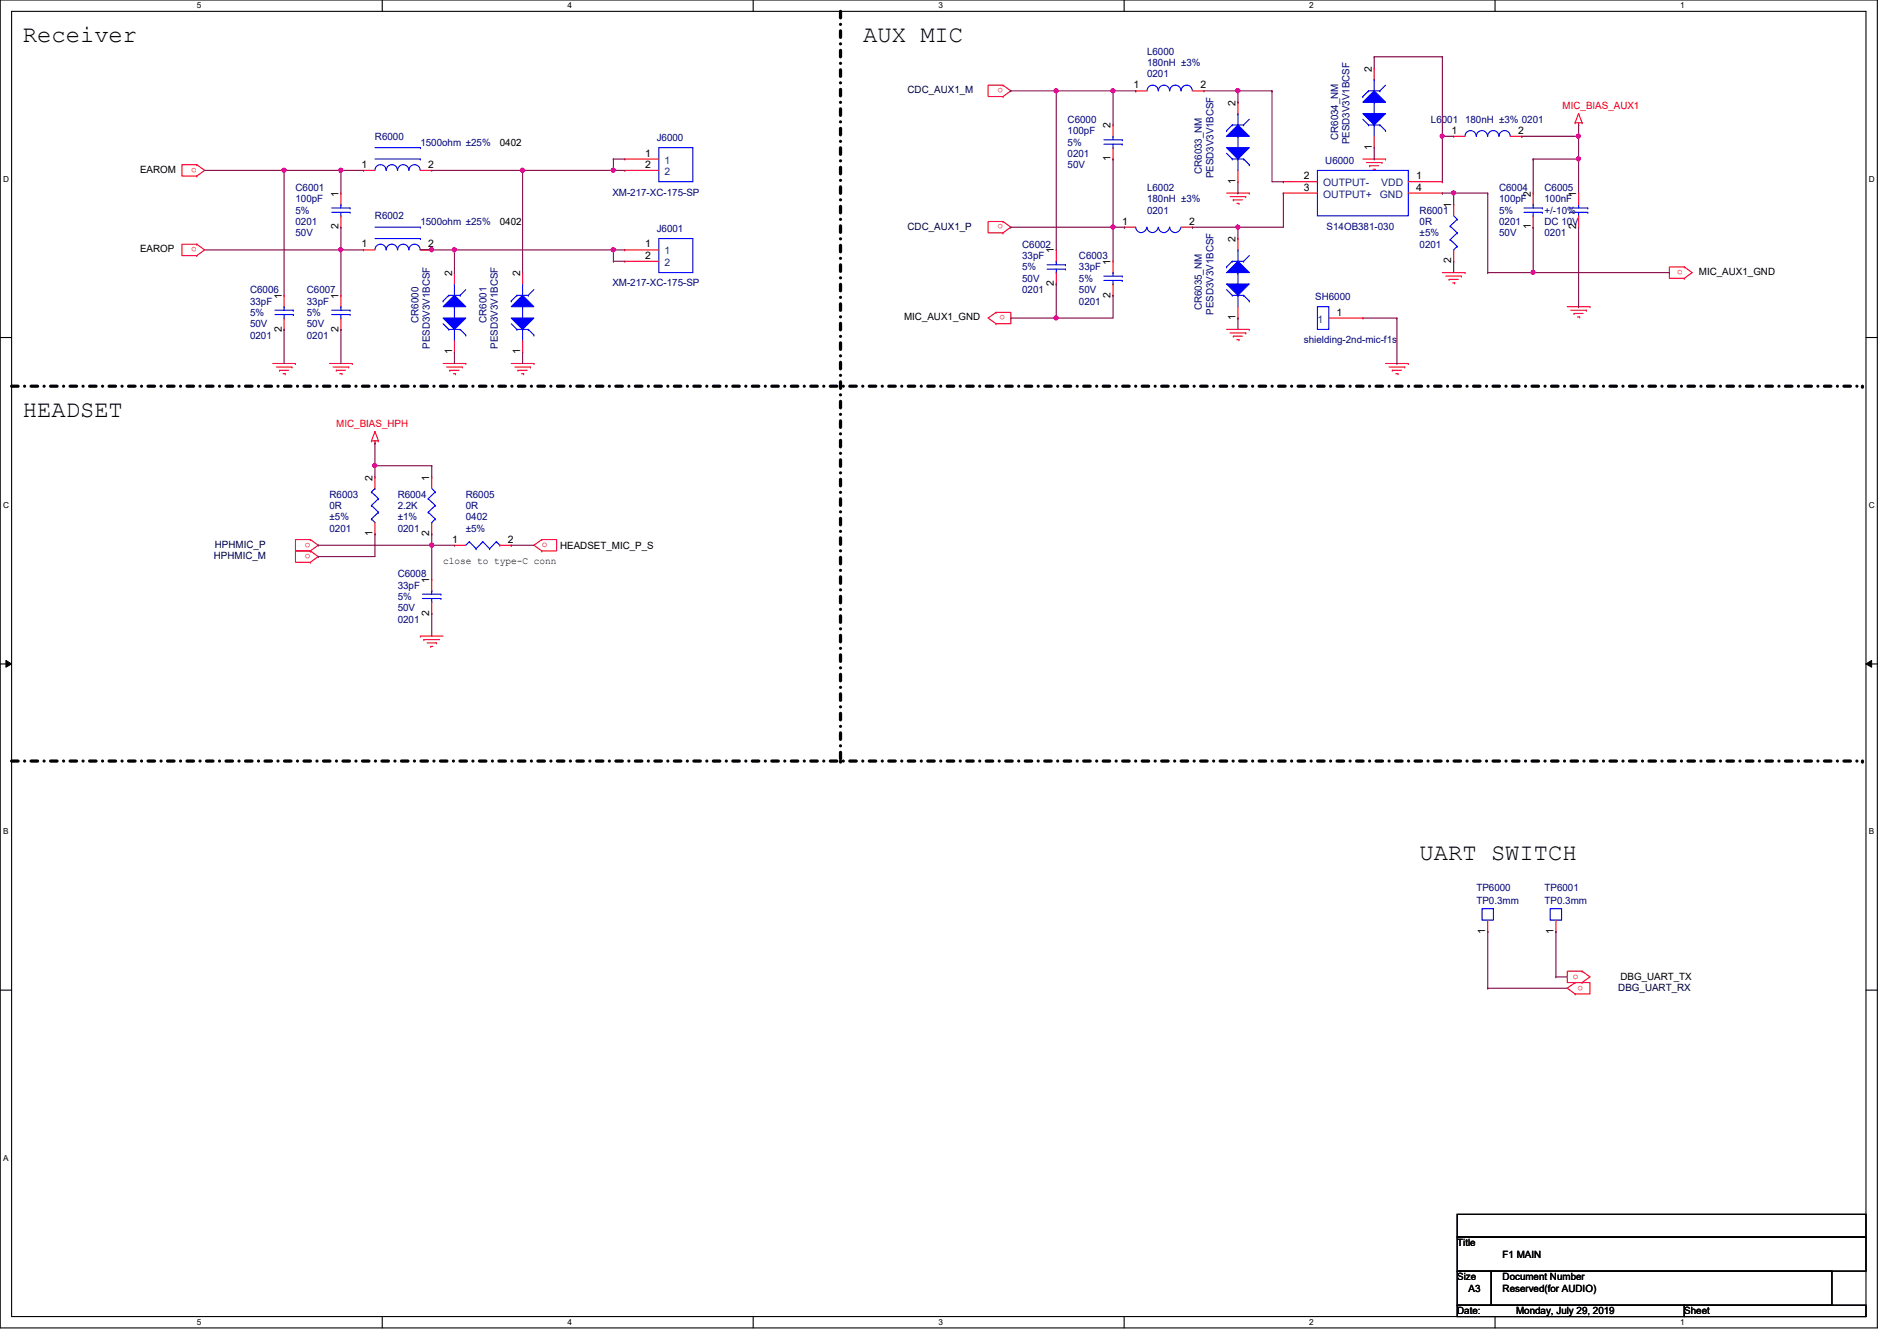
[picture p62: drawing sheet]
<svg xmlns="http://www.w3.org/2000/svg" width="297mm" height="210mm" viewBox="0 0 297 210" stroke-linecap="round" stroke-linejoin="round" font-family="sans-serif">
<defs><g id="words">
<g font-size="3.7">
<text x="3.6" y="6.6">Receiver</text>
<text x="135.2" y="6.6">AUX MIC</text>
<text x="3.6" y="65.2">HEADSET</text>
<text x="222.3" y="134.6">UART SWITCH</text>
</g>
<g font-size="1.6" fill="#00007f">
<text x="179.6" y="8.6">L6000</text>
<text x="179.6" y="10.3">180nH ±3%</text>
<text x="179.6" y="12.1">0201</text>
<text x="58.7" y="21.9">R6000</text>
<text x="65.8" y="22.8">1500ohm ±25%</text>
<text x="102.8" y="22.1">J6000</text>
<text x="167.2" y="19.2">C6000</text>
<text x="167.2" y="21">100pF</text>
<text x="167.2" y="22.8">5%</text>
<text x="209.5" y="21.9" transform="rotate(-90 209.5 21.9)">CR6034_NM</text>
<text x="211.3" y="22.6" transform="rotate(-90 211.3 22.6)">PESD3V3V1BCSF</text>
<text x="224.1" y="19.2">L6001 180nH ±3% 0201</text>
<text x="46.3" y="29.9">C6001</text>
<text x="167.2" y="24.6">0201</text>
<text x="167.2" y="26.3">50V</text>
<text x="179.6" y="29.9">L6002</text>
<text x="188.2" y="27.2" transform="rotate(-90 188.2 27.2)">CR6033_NM</text>
<text x="190" y="27.9" transform="rotate(-90 190 27.9)">PESD3V3V1BCSF</text>
<text x="207.5" y="25.6">U6000</text>
<text x="234.7" y="29.9">C6004</text>
<text x="241.8" y="29.9">C6005</text>
<text x="46.3" y="31.7">100pF</text>
<text x="46.3" y="35.2">0201</text>
<text x="46.3" y="33.4">5%</text>
<text x="58.7" y="34.3">R6002</text>
<text x="65.8" y="35.2">1500ohm ±25%</text>
<text x="95.9" y="30.6">XM-217-XC-175-SP</text>
<text x="179.6" y="31.7">180nH ±3%</text>
<text x="179.6" y="33.4">0201</text>
<text x="207.7" y="35.9">S14OB381-030</text>
<text x="222.3" y="33.4">R6001</text>
<text x="222.3" y="35.2">0R</text>
<text x="234.7" y="31.7">100pF</text>
<text x="234.7" y="35.2">0201</text>
<text x="234.7" y="33.4">5%</text>
<text x="241.8" y="31.7">100nF</text>
<text x="241.8" y="35.2">DC 10V</text>
<text x="241.8" y="33.4">+/-10%</text>
<text x="46.3" y="37">50V</text>
<text x="102.8" y="36.3">J6001</text>
<text x="160.1" y="38.8">C6002</text>
<text x="160.1" y="40.6">33pF</text>
<text x="168.9" y="40.6">C6003</text>
<text x="222.3" y="37">±5%</text>
<text x="222.3" y="38.8">0201</text>
<text x="234.7" y="37">50V</text>
<text x="241.8" y="37">0201</text>
<text x="39.2" y="45.9">C6006</text>
<text x="39.2" y="47.7">33pF</text>
<text x="48" y="45.9">C6007</text>
<text x="48" y="47.7">33pF</text>
<text x="95.9" y="44.8">XM-217-XC-175-SP</text>
<text x="160.1" y="45.9">0201</text>
<text x="160.1" y="44.1">50V</text>
<text x="160.1" y="42.3">5%</text>
<text x="168.9" y="42.3">33pF</text>
<text x="168.9" y="47.7">0201</text>
<text x="168.9" y="45.9">50V</text>
<text x="168.9" y="44.1">5%</text>
<text x="205.9" y="46.9">SH6000</text>
<text x="39.2" y="53">0201</text>
<text x="39.2" y="51.2">50V</text>
<text x="39.2" y="49.4">5%</text>
<text x="48" y="53">0201</text>
<text x="48" y="51.2">50V</text>
<text x="48" y="49.4">5%</text>
<text x="65.5" y="50.5" transform="rotate(-90 65.5 50.5)">CR6000</text>
<text x="76.2" y="50.5" transform="rotate(-90 76.2 50.5)">CR6001</text>
<text x="188.2" y="48.6" transform="rotate(-90 188.2 48.6)">CR6035_NM</text>
<text x="190" y="49.2" transform="rotate(-90 190 49.2)">PESD3V3V1BCSF</text>
<text x="204.2" y="53.7">shielding-2nd-mic-f1s</text>
<text x="67.3" y="54.6" transform="rotate(-90 67.3 54.6)">PESD3V3V1BCSF</text>
<text x="78" y="54.6" transform="rotate(-90 78 54.6)">PESD3V3V1BCSF</text>
<text x="51.6" y="77.9">R6003</text>
<text x="62.3" y="77.9">R6004</text>
<text x="72.9" y="77.9">R6005</text>
<text x="51.6" y="79.7">0R</text>
<text x="51.6" y="81.4">±5%</text>
<text x="51.6" y="83.2">0201</text>
<text x="62.3" y="79.7">2.2K</text>
<text x="62.3" y="81.4">±1%</text>
<text x="62.3" y="83.2">0201</text>
<text x="72.9" y="79.7">0R</text>
<text x="72.9" y="83.2">±5%</text>
<text x="72.9" y="81.4">0402</text>
<text x="62.3" y="90.3">C6008</text>
<text x="62.3" y="92.1">33pF</text>
<text x="62.3" y="95.7">50V</text>
<text x="62.3" y="93.9">5%</text>
<text x="62.3" y="97.5">0201</text>
<text x="231.2" y="139.4">TP6000</text>
<text x="231.2" y="141.6">TP0.3mm</text>
<text x="241.8" y="139.4">TP6001</text>
<text x="241.8" y="141.6">TP0.3mm</text>
</g>
<g font-size="1.6">
<text x="214.8" y="11.2" transform="rotate(-90 214.8 11.2)">2</text>
<text x="177.5" y="13.8">1</text>
<text x="188" y="13.8">2</text>
<text x="193.5" y="16.6" transform="rotate(-90 193.5 16.6)">2</text>
<text x="78.3" y="22.8">0402</text>
<text x="173.9" y="20.1" transform="rotate(-90 173.9 20.1)">2</text>
<text x="214.8" y="23.5" transform="rotate(-90 214.8 23.5)">1</text>
<text x="227.3" y="21">1</text>
<text x="237.7" y="21">2</text>
<text x="21.9" y="27.1">EAROM</text>
<text x="56.6" y="26.3">1</text>
<text x="67.1" y="26.3">2</text>
<text x="101" y="24.5">1</text>
<text x="101" y="26.3">2</text>
<text x="173.9" y="25.2" transform="rotate(-90 173.9 25.2)">1</text>
<text x="193.5" y="28.8" transform="rotate(-90 193.5 28.8)">1</text>
<text x="204.2" y="28.1">2</text>
<text x="204.2" y="29.8">3</text>
<text x="221.7" y="29.8">4</text>
<text x="221.7" y="28.1">1</text>
<text x="53" y="35.9" transform="rotate(-90 53 35.9)">2</text>
<text x="53" y="30.8" transform="rotate(-90 53 30.8)">1</text>
<text x="78.3" y="35.2">0402</text>
<text x="175.7" y="35.2">1</text>
<text x="186.2" y="35.2">2</text>
<text x="227.2" y="32.6" transform="rotate(-90 227.2 32.6)">1</text>
<text x="239.7" y="35.9" transform="rotate(-90 239.7 35.9)">1</text>
<text x="239.7" y="30.8" transform="rotate(-90 239.7 30.8)">2</text>
<text x="246.8" y="35.9" transform="rotate(-90 246.8 35.9)">2</text>
<text x="246.8" y="30.8" transform="rotate(-90 246.8 30.8)">1</text>
<text x="21.9" y="39.5">EAROP</text>
<text x="56.6" y="38.7">1</text>
<text x="67.1" y="38.7">2</text>
<text x="101" y="38.7">1</text>
<text x="101" y="40.5">2</text>
<text x="165" y="39.7" transform="rotate(-90 165 39.7)">1</text>
<text x="173.9" y="41.4" transform="rotate(-90 173.9 41.4)">1</text>
<text x="193.5" y="37.9" transform="rotate(-90 193.5 37.9)">2</text>
<text x="227.2" y="41.2" transform="rotate(-90 227.2 41.2)">2</text>
<text x="44.1" y="46.8" transform="rotate(-90 44.1 46.8)">1</text>
<text x="53" y="46.8" transform="rotate(-90 53 46.8)">1</text>
<text x="70.8" y="43.2" transform="rotate(-90 70.8 43.2)">2</text>
<text x="81.4" y="43.2" transform="rotate(-90 81.4 43.2)">2</text>
<text x="165" y="44.8" transform="rotate(-90 165 44.8)">2</text>
<text x="173.9" y="46.6" transform="rotate(-90 173.9 46.6)">2</text>
<text x="266" y="43.1">MIC_AUX1_GND</text>
<text x="44.1" y="51.9" transform="rotate(-90 44.1 51.9)">2</text>
<text x="53" y="51.9" transform="rotate(-90 53 51.9)">2</text>
<text x="141.6" y="50.2">MIC_AUX1_GND</text>
<text x="193.5" y="50.1" transform="rotate(-90 193.5 50.1)">1</text>
<text x="209.3" y="49.4">1</text>
<text x="70.8" y="55.5" transform="rotate(-90 70.8 55.5)">1</text>
<text x="81.4" y="55.5" transform="rotate(-90 81.4 55.5)">1</text>
<text x="58.3" y="75.2" transform="rotate(-90 58.3 75.2)">2</text>
<text x="67.2" y="75.2" transform="rotate(-90 67.2 75.2)">1</text>
<text x="58.3" y="83.9" transform="rotate(-90 58.3 83.9)">1</text>
<text x="67.2" y="83.9" transform="rotate(-90 67.2 83.9)">2</text>
<text x="69.4" y="88.3">close to type-C conn</text>
<text x="70.8" y="85">1</text>
<text x="79.5" y="85">2</text>
<text x="87.7" y="85.9">HEADSET_MIC_P_S</text>
<text x="67.2" y="91.2" transform="rotate(-90 67.2 91.2)">1</text>
<text x="67.2" y="96.4" transform="rotate(-90 67.2 96.4)">2</text>
<text x="232.6" y="146.1" transform="rotate(-90 232.6 146.1)">1</text>
<text x="243.2" y="146.1" transform="rotate(-90 243.2 146.1)">1</text>
<text x="253.7" y="153.5">DBG_UART_TX</text>
<text x="228.2" y="195.1">Title</text>
<text x="235.3" y="196.8">F1 MAIN</text>
<text x="228.2" y="200.4">Size</text>
<text x="230" y="202.2">A3</text>
<text x="235.3" y="200.4">Document Number</text>
<text x="235.3" y="202.2">Reserved(for AUDIO)</text>
<text x="228.2" y="205.7">Date:</text>
<text x="237.4" y="205.7">Monday, July 29, 2019</text>
<text x="263.7" y="205.7">Sheet</text>
</g>
<g font-size="1.6" fill="#000040">
<text x="142.1" y="14.6">CDC_AUX1_M</text>
<text x="142.1" y="35.9">CDC_AUX1_P</text>
<text x="33.5" y="87.5">HPHMIC_M</text>
<text x="33.7" y="85.7">HPHMIC_P</text>
<text x="253.4" y="155.1">DBG_UART_RX</text>
</g>
<g font-size="1.6" fill="#f00">
<text x="157.1" y="13.8" transform="rotate(180 157.1 13.8)">o</text>
<text x="244.7" y="17.1">MIC_BIAS_AUX1</text>
<text x="30.8" y="26.2" transform="rotate(180 30.8 26.2)">o</text>
<text x="157.1" y="35.1" transform="rotate(180 157.1 35.1)">o</text>
<text x="30.8" y="38.7" transform="rotate(180 30.8 38.7)">o</text>
<text x="263.5" y="42.2" transform="rotate(180 263.5 42.2)">o</text>
<text x="157.4" y="49.4" transform="rotate(180 157.4 49.4)">o</text>
<text x="52.7" y="66.9">MIC_BIAS_HPH</text>
<text x="48.6" y="84.9" transform="rotate(180 48.6 84.9)">o</text>
<text x="48.6" y="86.7" transform="rotate(180 48.6 86.7)">o</text>
<text x="84.8" y="85.7">o</text>
<text x="246.3" y="153.2">o</text>
<text x="247.9" y="154.3" transform="rotate(180 247.9 154.3)">o</text>
</g>
<g font-size="1.6" fill="#00407f">
<text x="104.1" y="25.6">1</text>
<text x="104.1" y="27.4">2</text>
<text x="207.2" y="29.2">OUTPUT-</text>
<text x="216.3" y="29.2">VDD</text>
<text x="207.2" y="30.9">OUTPUT+</text>
<text x="216.1" y="30.9">GND</text>
<text x="104.1" y="39.8">1</text>
<text x="104.1" y="41.6">2</text>
<text x="206.3" y="50.5">1</text>
</g>
<g font-size="1.3">
<text x="30.8" y="1.3">5</text>
<text x="88.9" y="1.3">4</text>
<text x="146.9" y="1.3">3</text>
<text x="205" y="1.3">2</text>
<text x="263.1" y="1.3">1</text>
<text x=".5" y="28.4">D</text>
<text x="292.6" y="28.4">D</text>
<text x=".5" y="79.5">C</text>
<text x="292.6" y="79.5">C</text>
<text x=".5" y="130.6">B</text>
<text x="292.6" y="130.6">B</text>
<text x=".5" y="181.7">A</text>
<text x="30.8" y="207.4">5</text>
<text x="88.9" y="207.4">4</text>
<text x="146.9" y="207.4">3</text>
<text x="205" y="207.4">2</text>
<text x="263.1" y="207.4">1</text>
</g>
</g></defs>
<path d="M0 0h294v207.9h-294zM1.8 1.8h290.4v204.3h-290.4z" fill="none" stroke="#000" stroke-width=".17"/>
<g fill="#fff">
<path d="M30.8 .2h.7v1.4h-.7z"/>
<path d="M30.8 206.2h.7v1.4h-.7z"/>
</g>
<path d="M59.9 0v1.8M59.9 206.1v1.8" fill="none" stroke="#000" stroke-width=".17"/>
<g fill="#fff">
<path d="M88.9 .2h.6v1.4h-.6z"/>
<path d="M88.9 206.2h.6v1.4h-.6z"/>
</g>
<path d="M117.9 0v1.8M117.9 206.1v1.8" fill="none" stroke="#000" stroke-width=".17"/>
<g fill="#fff">
<path d="M146.9 .2h.7v1.4h-.7z"/>
<path d="M146.9 206.2h.7v1.4h-.7z"/>
</g>
<path d="M176 0v1.8M176 206.1v1.8" fill="none" stroke="#000" stroke-width=".17"/>
<g fill="#fff">
<path d="M205 .2h.7v1.4h-.7z"/>
<path d="M205 206.2h.7v1.4h-.7z"/>
</g>
<path d="M234.1 0v1.8M234.1 206.1v1.8" fill="none" stroke="#000" stroke-width=".17"/>
<g fill="#fff">
<path d="M263.1 .2h.7v1.4h-.7z"/>
<path d="M263.1 206.2h.7v1.4h-.7z"/>
<path d="M.5 27.3h.9v1.4h-.9z"/>
<path d="M292.6 27.3h.9v1.4h-.9z"/>
<path d="M.5 78.4h.9v1.4h-.9z"/>
<path d="M292.6 78.4h.9v1.4h-.9z"/>
</g>
<path d="M0 52.8h1.8M292.2 52.8h1.8" fill="none" stroke="#000" stroke-width=".17"/>
<g fill="#fff">
<path d="M.5 129.5h.8v1.4h-.8z"/>
<path d="M292.6 129.5h.9v1.4h-.9z"/>
</g>
<path d="M0 103.9h1.8M292.2 103.9h1.8" fill="none" stroke="#000" stroke-width=".17"/>
<path d="M.9 103.4l.9 .5-.9 .5zM292.2 103.9l.9-.5v1z" fill="#000"/>
<path d="M.9 103.4l.9 .5-.9 .5zM292.2 103.9l.9-.5v1z" fill="none" stroke="#000" stroke-width=".16"/>
<path d="M.5 180.5h.8v1.4h-.8z" fill="#fff"/>
<path d="M0 155h1.8M292.2 155h1.8M228.2 190.1h64v3.5h-64zM228.2 193.6h64v5.4h-64zM228.2 199h5.3v5.3h-5.3zM233.5 199h53.3v5.3h-53.3zM228.2 204.3h35.5v1.8h-35.5zM263.7 204.3h28.5v1.8h-28.5z" fill="none" stroke="#000" stroke-width=".17"/>
<path d="M131.6 1.8v117.3M1.8 60.5h289.8M1.8 119.1h289.8" fill="none" stroke="#000" stroke-width=".51" stroke-dasharray="1 1 0 1"/>
<g fill="#000" stroke-dasharray="1 1 0 1">
<circle cx="291.6" cy="60.5" r=".25"/>
<circle cx="131.6" cy="119.1" r=".25"/>
<circle cx="291.6" cy="119.1" r=".25"/>
</g>
<g fill="none" stroke="#f00" stroke-width=".17">
<path d="M157.1 15.1h.1M157.1 13.3h.1M157.1 13.3h-2.4v1.8h2.4M157.1 13.3l1.2 .9-1.2 .9M174.3 19.6h.1M174.3 19.6v1.7M246.6 19.2h.1M246.6 19.2h1.1M247.2 19.6h.1M247.2 17.8h.1M247.2 19.2v.4M247.2 17.8l-.6 1.4"/>
<path d="M247.2 17.8l.5 1.4M247.7 19.2h.1M30.8 38.2h.1M30.8 38.2h-2.3v1.8h2.3M30.8 27.6h.1M30.8 25.8h.1M30.8 25.8h-2.3v1.8h2.3M30.8 38.2l1.2 .9-1.2 .9M30.8 25.8l1.2 .9-1.2 .9M157.1 36.4h.1M157.1 34.7h.1M157.1 34.7h-2.4v1.7h2.4"/>
<path d="M157.1 34.7l1.2 .9-1.2 .8M174.3 24.9h.1M174.3 23.1v1.8M192.1 30.2h3.5M192.6 30.8h2.5M193.1 31.3h.1M193.1 31.3h1.5M193.7 31.8h.3M194 31.8h.1M195.1 30.8h.1M195.6 30.2h.1M213.4 24.9h3.6"/>
<path d="M213.9 25.4h2.5M214.5 26h.1M214.5 26h1.4M215 26.5h.3M215.3 26.5h.1M216.4 25.4h.1M217 24.9h.1M30.8 40h.1M42.7 56.9h3.6M43.3 57.4h2.4M43.8 58h.1M43.8 58h1.4"/>
<path d="M44.3 58.5h.4M44.7 58.5h.1M45.7 57.4h.1M46.3 56.9h.1M51.6 56.9h3.6M52.2 57.4h2.4M52.7 58h.1M52.7 58h1.4M53.2 58.5h.3M53.5 58.5h.1M54.6 57.4h.1M55.2 56.9h.1"/>
<path d="M69.4 56.9h3.5M69.9 57.4h2.5M70.4 58h.1M70.4 58h1.5M71 58.5h.3M71.3 58.5h.1M72.4 57.4h.1M72.9 56.9h.1M80 56.9h3.6M80.6 57.4h2.5M81.1 58h.1M81.1 58h1.4"/>
<path d="M81.7 58.5h.3M82 58.5h.1M83.1 57.4h.1M83.6 56.9h.1M156 50.7h.1M156 48.9h.1M156 48.9h2.3v1.8h-2.3M156 48.9l-1.3 .9 1.3 .9M192.1 51.6h3.5M192.6 52.1h2.5M193.1 52.6h.1M193.1 52.6h1.5"/>
<path d="M193.7 53.2h.3M194 53.2h.1M195.1 52.1h.1M195.6 51.6h.1M217 56.9h3.5M217.5 57.4h2.5M218 58h.1M218 58h1.5M218.6 58.5h.3M218.9 58.5h.1M220 57.4h.1M220.5 56.9h.1"/>
<path d="M225.8 42.7h3.6M226.4 43.2h2.5M226.9 43.7h.1M226.9 43.7h1.4M227.5 44.3h.3M227.8 44.3h.1M228.9 43.2h.1M229.4 42.7h.1M245.4 48h3.6M246 48.6h2.4M246.5 49.1h.1M246.5 49.1h1.4"/>
<path d="M247 49.6h.4M247.4 49.6h.1M248.4 48.6h.1M249 48h.1M263.7 43.6h.1M263.7 41.8h.1M263.7 41.8h-2.3v1.8h2.3M263.7 41.8l1.3 .9-1.3 .9M58.2 69h.1M58.2 69h1.1M58.7 69.3h.1M58.7 67.6h.1"/>
<path d="M58.7 69v.3M58.7 67.6l-.5 1.4M58.7 67.6l.6 1.4M59.3 69h.1M67.6 74.7h.1M67.6 74.7v1.8M48.6 86.2h.1M48.6 84.5h.1M48.6 84.5h-2.3v1.7h2.3M48.6 88h.1M48.6 86.2h-2.3v1.8h2.3M48.6 84.5l1.2 .8-1.2 .9"/>
<path d="M48.6 86.2l1.2 .9-1.2 .9M65.8 99.6h.1M65.8 99.6h3.6M67.6 83.6h.1M67.6 81.8v1.8M71.2 85.3h.1M71.2 85.3h1.7M78.3 85.3h1.7M80 85.3h.1M84.8 84.5h.1M84.8 86.2h.1M84.8 84.5h2.4v1.7h-2.4"/>
<path d="M84.8 84.5l-1.2 .8 1.2 .9M66.4 100.1h.1M66.4 100.1h2.4M66.9 100.6h1.4M67.4 101.2h.1M67.4 101.2h.4M68.3 100.6h.1M246.6 155.6h.1M246.6 153.8h.1M246.6 153.8h2.4v1.8h-2.4M246.6 153.8l-1.2 .9 1.2 .9M247.7 152h.1"/>
<path d="M247.7 153.8h.1M247.7 152h-2.3v1.8h2.3M247.7 152l1.3 .9-1.3 .9"/>
</g>
<g fill="none" stroke="#00f" stroke-width=".17">
<path d="M172.8 22.6h2.9M172.8 21.9h2.9M174.3 23.1h.1M174.3 21.3h.1M174.3 21.3v.6M174.3 22.6v.5M175.7 22.6h.1M175.7 21.9h.1M67.1 78.1h.1M67.1 78.1l1.1 1M67.6 76.5l.6 .5M68.2 77h.1"/>
<path d="M68.2 79.1h.1M68.2 77l-1.1 1.1M68.2 79.1l-1.1 1.1M67.1 80.2h.1M67.1 80.2l1.1 1M67.6 81.8h.1M68.2 81.2h.1M68.2 81.2l-.6 .6M73.5 84.8h.1M73.5 84.8l-.6 .5M73.5 84.8l1 1.1M74.5 85.9h.1"/>
<path d="M75.6 84.8h.1M75.6 84.8l-1.1 1.1M75.6 84.8l1.1 1.1M76.7 85.9h.1M77.7 84.8h.1M77.7 84.8l-1 1.1M77.7 84.8l.6 .5M78.3 85.3h.1"/>
</g>
<path d="M80 49.8h3.6l-1.8 1.8z" fill="#00f"/>
<path d="M80 49.8h3.6l-1.8 1.8zM80 50.7l.9 .9M80.9 51.6h.1M80.9 51.6h1.8M81.8 51.6h.1M81.8 48h.1M81.8 48v1.8M81.8 51.6v1.7M82.7 51.6h.1M82.7 51.6l.9 .9M83.6 52.5h.1" fill="none" stroke="#00f" stroke-width=".17"/>
<path d="M80 48l1.8-1.8 1.8 1.8z" fill="#00f"/>
<g fill="none" stroke="#00f" stroke-width=".17">
<path d="M58.7 39.1a.87 .87 0 0 1 .9-.9 .87 .87 0 0 1 .8 .9M58.7 37.3h7.1M58.7 35.6h7.1M60.5 39.1a.87 .87 0 0 1 .9-.9 .87 .87 0 0 1 .8 .9M62.3 39.1a.87 .87 0 0 1 .8-.9 .87 .87 0 0 1 .9 .9M64 39.1a.87 .87 0 0 1 .9-.9 .87 .87 0 0 1 .9 .9M65.8 37.3h.1M65.8 35.6h.1M227.1 35.4h.1M227.1 37.5h.1M227.1 35.4l1.1 1M227.1 37.5l1.1 1.1"/>
<path d="M227.6 39.1h.1M227.6 33.8l.6 .5M228.2 34.3h.1M228.2 36.4h.1M228.2 38.6h.1M228.2 34.3l-1.1 1.1M228.2 36.4l-1.1 1.1M228.2 38.6l-.6 .5M80 48l1.8-1.8 1.8 1.8zM80 47.1h.1M80.9 46.2h.1M80.9 46.2h1.8"/>
<path d="M80.9 46.2l-.9 .9M81.8 44.4h.1M81.8 44.4v1.8M82.7 46.2h.1M83.6 45.3l-.9 .9M242.7 142.2h1.8v1.8h-1.8z"/>
</g>
<g fill="none" stroke="#f00" stroke-width=".17">
<path d="M56.9 39.1h.1M56.9 39.1h1.8M65.8 39.1h1.8M67.6 39.1h.1M227.6 32h.1M227.6 32v1.8M227.6 39.1v1.8M81.8 55.1h.1M81.8 42.7h.1M81.8 42.7v1.7M81.8 53.3v1.8M227.6 40.9h.1"/>
<path d="M243.6 145.8h.1M243.6 144v1.8"/>
</g>
<path d="M69.4 49.8h3.5l-1.7 1.8z" fill="#00f"/>
<path d="M69.4 49.8h3.5l-1.7 1.8zM69.4 50.7l.9 .9M70.3 51.6h.1M70.3 51.6h1.7M71.2 51.6h.1M71.2 48h.1M71.2 48v1.8M71.2 51.6v1.7M72 51.6h.1M72 51.6l.9 .9M72.9 52.5h.1" fill="none" stroke="#00f" stroke-width=".17"/>
<path d="M69.4 48l1.8-1.8 1.7 1.8z" fill="#00f"/>
<path d="M69.4 48l1.8-1.8 1.7 1.8zM69.4 47.1h.1M70.3 46.2h.1M70.3 46.2h1.7M70.3 46.2l-.9 .9M71.2 44.4h.1M71.2 44.4v1.8M72 46.2h.1M72.9 45.3l-.9 .9" fill="none" stroke="#00f" stroke-width=".17"/>
<path d="M71.2 55.1h.1M71.2 42.7h.1M71.2 42.7v1.7M71.2 53.3v1.8" fill="none" stroke="#f00" stroke-width=".17"/>
<path d="M192.1 23.1h3.5l-1.8 1.8z" fill="#00f"/>
<path d="M192.1 23.1h3.5l-1.8 1.8zM192.1 24l.9 .9M193 24.9h.1M193 24.9h1.7M193.8 24.9h.1M193.8 21.3h.1M193.8 21.3v1.8M193.8 24.9v1.8M194.7 24.9h.1M194.7 24.9l.9 .9M195.6 25.8h.1" fill="none" stroke="#00f" stroke-width=".17"/>
<path d="M192.1 21.3l1.7-1.7 1.8 1.7z" fill="#00f"/>
<g fill="none" stroke="#00f" stroke-width=".17">
<path d="M193 19.6h.1M193 19.6h1.7M193 19.6l-.9 .8M193.8 17.8h.1M193.8 17.8v1.8M194.7 19.6h.1M195.6 18.7l-.9 .9M192.1 21.3l1.7-1.7 1.8 1.7zM192.1 20.4h.1M164 41.4h2.8M164 42.1h2.8M165.4 40.9h.1"/>
<path d="M165.4 42.7h.1M165.4 40.9v.5M165.4 42.1v.6M166.8 41.4h.1M166.8 42.1h.1"/>
</g>
<path d="M193.8 16h.1M193.8 16v1.8M165.4 39.1h.1M165.4 39.1v1.8M193.8 28.4h.1M193.8 26.7v1.7M165.4 44.4h.1M165.4 42.7v1.7" fill="none" stroke="#f00" stroke-width=".17"/>
<path d="M192.1 44.4h3.5l-1.8 1.8z" fill="#00f"/>
<path d="M192.1 44.4h3.5l-1.8 1.8zM192.1 45.3l.9 .9M193 46.2h.1M193 46.2h1.7M193.8 46.2h.1M193.8 42.7h.1M193.8 42.7v1.7M193.8 46.2v1.8M194.7 46.2h.1M194.7 46.2l.9 .9M195.6 47.1h.1" fill="none" stroke="#00f" stroke-width=".17"/>
<path d="M193.8 40.9l1.8 1.8h-3.5z" fill="#00f"/>
<g fill="none" stroke="#00f" stroke-width=".17">
<path d="M58.7 26.7a.87 .87 0 0 1 .9-.9 .87 .87 0 0 1 .8 .9M58.7 24.9h7.1M58.7 23.1h7.1M60.5 26.7a.87 .87 0 0 1 .9-.9 .87 .87 0 0 1 .8 .9M62.3 26.7a.87 .87 0 0 1 .8-.9 .87 .87 0 0 1 .9 .9M64 26.7a.87 .87 0 0 1 .9-.9 .87 .87 0 0 1 .9 .9M65.8 24.9h.1M65.8 23.1h.1M177.8 35.6a.87 .87 0 0 0 .9 .8 .87 .87 0 0 0 .9-.8M179.6 35.6a.87 .87 0 0 0 .9 .8 .87 .87 0 0 0 .9-.8M181.4 35.6a.87 .87 0 0 0 .9 .8 .87 .87 0 0 0 .8-.8M183.2 35.6a.87 .87 0 0 0 .8 .8 .87 .87 0 0 0 .9-.8"/>
<path d="M193.8 39.1h.1M193.8 39.1v1.8M245.7 32.6h2.9M245.7 33.2h2.9M247.2 32h.1M247.2 33.8h.1M247.2 32v.6M247.2 33.2v.6M248.6 32.6h.1M248.6 33.2h.1M43 48.6h2.9M43 49.2h2.9"/>
<path d="M44.5 48h.1M44.5 49.8h.1M44.5 48v.6M44.5 49.2v.6M45.9 48.6h.1M45.9 49.2h.1M192.1 41.8h.1M193 40.9h.1M193 40.9h1.7M193 40.9l-.9 .9M193.8 40.9l1.8 1.8h-3.5zM194.7 40.9h.1"/>
<path d="M195.6 40l-.9 .9M232.1 142.2h1.7v1.8h-1.7z"/>
</g>
<g fill="none" stroke="#f00" stroke-width=".17">
<path d="M56.9 26.7h.1M56.9 26.7h1.8M65.8 26.7h1.8M67.6 26.7h.1M176.1 35.6h.1M176.1 35.6h1.7M185 35.6h1.7M186.7 35.6h.1M193.8 37.3h.1M193.8 37.3v1.8M247.2 30.2h.1M247.2 35.6h.1"/>
<path d="M247.2 30.2v1.8M247.2 33.8v1.8M44.5 46.2h.1M44.5 51.6h.1M44.5 46.2v1.8M44.5 49.8v1.8M193.8 49.8h.1M193.8 48v1.8M233 145.8h.1M233 144v1.8"/>
</g>
<path d="M213.4 17.8h3.6l-1.8 1.8z" fill="#00f"/>
<path d="M213.4 17.8h3.6l-1.8 1.8zM213.4 18.7l.9 .9M214.3 19.6h.1M214.3 19.6h1.8M215.2 19.6h.1M215.2 16h.1M215.2 16v1.8M215.2 19.6v1.7M216.1 19.6h.1M216.1 19.6l.9 .8M217 20.4h.1" fill="none" stroke="#00f" stroke-width=".17"/>
<path d="M213.4 16l1.8-1.8 1.8 1.8z" fill="#00f"/>
<g fill="none" stroke="#00f" stroke-width=".17">
<path d="M179.6 14.2a.87 .87 0 0 1 .9-.9 .87 .87 0 0 1 .9 .9M181.4 14.2a.87 .87 0 0 1 .9-.9 .87 .87 0 0 1 .8 .9M183.2 14.2a.87 .87 0 0 1 .8-.9 .87 .87 0 0 1 .9 .9M185 14.2a.87 .87 0 0 1 .8-.9 .87 .87 0 0 1 .9 .9M213.4 16l1.8-1.8 1.8 1.8zM213.4 15.1h.1M214.3 14.2h.1M214.3 14.2h1.8M214.3 14.2l-.9 .9M215.2 12.4h.1M215.2 12.4v1.8M216.1 14.2h.1"/>
<path d="M217 13.3l-.9 .9M51.9 32.6h2.9M51.9 33.2h2.9M53.4 32h.1M53.4 33.8h.1M53.4 32v.6M53.4 33.2v.6M54.8 32.6h.1M54.8 33.2h.1M103.2 23.1h5.3v5.3h-5.3zM103.2 37.3h5.3v5.4h-5.3zM206.3 26.7h14.2v7.1h-14.2z"/>
<path d="M229.4 21.3a.87 .87 0 0 1 .9-.9 .87 .87 0 0 1 .8 .9M231.2 21.3a.87 .87 0 0 1 .8-.9 .87 .87 0 0 1 .9 .9M233 21.3a.87 .87 0 0 1 .8-.9 .87 .87 0 0 1 .9 .9M234.7 21.3a.87 .87 0 0 1 .9-.9 .87 .87 0 0 1 .9 .9M238.6 32.6h2.9M238.6 33.2h2.9M240.1 33.8h.1M240.1 32h.1M240.1 32v.6M240.1 33.2v.6M241.5 33.2h.1M241.5 32.6h.1"/>
<path d="M51.9 48.6h2.9M51.9 49.2h2.9M53.4 48h.1M53.4 49.8h.1M53.4 48v.6M53.4 49.2v.6M54.8 48.6h.1M54.8 49.2h.1M172.8 43.2h2.9M172.8 43.9h2.9M174.3 42.7h.1M174.3 44.4h.1"/>
<path d="M174.3 42.7v.5M174.3 43.9v.5M175.7 43.2h.1M175.7 43.9h.1M206.3 48h1.8v3.6h-1.8zM58.2 79.1h.1M58.2 77h.1M58.2 79.1l1.1 1.1M58.2 77l1.1 1.1M58.7 76.5h.1M58.7 76.5l-.5 .5M59.3 78.1h.1"/>
<path d="M59.3 78.1l-1.1 1M58.2 81.2h.1M58.2 81.2l.5 .6M59.3 80.2h.1M59.3 80.2l-1.1 1M66.2 93h2.8M66.2 93.7h2.8M67.6 92.5h.1M67.6 94.2h.1M67.6 92.5v.5M67.6 93.7v.5M69 93h.1"/>
<path d="M69 93.7h.1"/>
</g>
<g fill="none" stroke="#f00" stroke-width=".17">
<path d="M177.8 14.2h.1M177.8 14.2h1.8M186.7 14.2h1.8M188.5 14.2h.1M215.2 10.7h.1M215.2 10.7v1.7M53.4 30.2h.1M53.4 35.6h.1M53.4 30.2v1.8M53.4 33.8v1.8M97.8 24.9h.1M97.8 26.7h.1"/>
<path d="M97.8 39.1h.1M97.8 24.9h5.4M97.8 26.7h5.4M97.8 39.1h5.4M201 28.4h.1M201 30.2h.1M201 28.4h5.3M201 30.2h5.3M215.2 23.1h.1M215.2 21.3v1.8M220.5 28.4h5.3M220.5 30.2h5.3"/>
<path d="M225.8 30.2h.1M225.8 28.4h.1M227.6 21.3h.1M227.6 21.3h1.8M236.5 21.3h1.8M238.3 21.3h.1M240.1 35.6h.1M240.1 30.2h.1M240.1 30.2v1.8M240.1 33.8v1.8M53.4 46.2h.1M53.4 51.6h.1"/>
<path d="M53.4 46.2v1.8M53.4 49.8v1.8M97.8 40.9h.1M97.8 40.9h5.4M174.3 40.9h.1M174.3 46.2h.1M174.3 40.9v1.8M174.3 44.4v1.8M208.1 49.8h5.3M213.4 49.8h.1M58.7 74.7h.1M58.7 74.7v1.8"/>
<path d="M58.7 83.6h.1M58.7 81.8v1.8M67.6 90.7h.1M67.6 96h.1M67.6 90.7v1.8M67.6 94.2v1.8"/>
</g>
<path d="M96.1 24.9h.1M96.1 26.7h.1M96.1 39.1h.1M96.1 24.9h1.7M96.1 24.9v1.8M96.1 39.1v1.8M96.1 26.7h1.7M96.1 39.1h1.7M238.3 21.3h.1M238.3 21.3h8.9M96.1 40.9h.1M96.1 40.9h1.7" fill="none" stroke="#7f0040" stroke-width=".17"/>
<circle cx="247.2" cy="21.3" r=".32" fill="#f0f"/>
<circle cx="247.2" cy="21.3" r=".32" fill="none" stroke="#f0f" stroke-width=".17"/>
<g fill="none" stroke="#7f0040" stroke-width=".17">
<path d="M32 26.7h12.5M44.5 26.7h.1M53.4 39.1h.1M53.4 26.7h.1M53.4 39.1v7.1M53.4 39.1h3.5M53.4 26.7h3.5M227.6 30.2h.1M227.6 30.2h5.4M44.5 51.6h.1M44.5 51.6v5.3M53.4 51.6h.1"/>
<path d="M53.4 51.6v5.3"/>
</g>
<circle cx="44.5" cy="26.6" r=".32" fill="#f0f"/>
<circle cx="44.5" cy="26.6" r=".32" fill="none" stroke="#f0f" stroke-width=".17"/>
<path d="M32 39.1h21.4M53.4 39.1h.1" fill="none" stroke="#7f0040" stroke-width=".17"/>
<circle cx="53.4" cy="39.1" r=".32" fill="#f0f"/>
<circle cx="53.4" cy="39.1" r=".32" fill="none" stroke="#f0f" stroke-width=".17"/>
<path d="M225.8 30.2h.1M225.8 30.2h1.8M247.2 24.9h.1M247.2 24.9v5.3M227.6 40.9h.1M227.6 40.9v1.8" fill="none" stroke="#7f0040" stroke-width=".17"/>
<circle cx="247.2" cy="24.9" r=".32" fill="#f0f"/>
<circle cx="247.2" cy="24.9" r=".32" fill="none" stroke="#f0f" stroke-width=".17"/>
<g fill="none" stroke="#7f0040" stroke-width=".17">
<path d="M158.3 14.2h.1M158.3 14.2h7.1M247.2 19.6h.1M247.2 19.6v5.3h-7.1M158.3 35.6h.1M158.3 35.6h16M174.3 35.6h.1M174.3 35.6v5.3M240.1 35.6h.1M240.1 24.9h.1M240.1 24.9v5.3M240.1 35.6v7.1"/>
<path d="M247.2 21.3h.1M247.2 35.6v12.4M165.4 44.4h.1M165.4 44.4v5.4M174.3 46.2h.1M174.3 46.2v3.6M247.2 48h.1M58.7 69.3h.1M58.7 69.3v3.6M67.6 72.9h.1M67.6 72.9v1.8M49.8 85.3h.1"/>
<path d="M49.8 85.3h21.4M58.7 83.6h.1M58.7 83.6v3.5M67.6 83.6h.1M67.6 85.3h.1M67.6 96h.1M67.6 83.6v7.1M67.6 96v3.6M80 85.3h.1M80 85.3h3.6M233 145.8h.1M233 154.7h.1"/>
<path d="M233 145.8v8.9M233 154.7h12.4"/>
</g>
<circle cx="67.6" cy="85.3" r=".32" fill="#f0f"/>
<circle cx="67.6" cy="85.3" r=".32" fill="none" stroke="#f0f" stroke-width=".17"/>
<path d="M58.7 72.9h.1M58.7 72.9h8.9M49.8 87.1h.1M49.8 87.1h8.9" fill="none" stroke="#7f0040" stroke-width=".17"/>
<circle cx="58.7" cy="72.9" r=".32" fill="#f0f"/>
<circle cx="58.7" cy="72.9" r=".32" fill="none" stroke="#f0f" stroke-width=".17"/>
<path d="M165.4 49.8h.1M165.4 49.8h8.9" fill="none" stroke="#7f0040" stroke-width=".17"/>
<circle cx="165.4" cy="49.8" r=".32" fill="#f0f"/>
<circle cx="165.4" cy="49.8" r=".32" fill="none" stroke="#f0f" stroke-width=".17"/>
<path d="M227.6 30.2h.1M227.6 30.2v1.8" fill="none" stroke="#7f0040" stroke-width=".17"/>
<circle cx="227.6" cy="30.2" r=".32" fill="#f0f"/>
<circle cx="227.6" cy="30.2" r=".32" fill="none" stroke="#f0f" stroke-width=".17"/>
<path d="M233 30.2h.1M233 30.2v12.5M233 42.7h.1M233 42.7h28.4M261.4 42.7h.1" fill="none" stroke="#7f0040" stroke-width=".17"/>
<circle cx="240" cy="42.6" r=".32" fill="#f0f"/>
<circle cx="240" cy="42.6" r=".32" fill="none" stroke="#f0f" stroke-width=".17"/>
<path d="M188.5 14.2h5.3M193.8 14.2h.1M53.4 26.7h.1M53.4 26.7v3.5M71.2 55.1h.1M71.2 55.1v1.8M81.8 55.1h.1M81.8 55.1v1.8" fill="none" stroke="#7f0040" stroke-width=".17"/>
<circle cx="53.4" cy="26.6" r=".32" fill="#f0f"/>
<circle cx="53.4" cy="26.6" r=".32" fill="none" stroke="#f0f" stroke-width=".17"/>
<path d="M165.4 14.2h.1M165.4 14.2h8.9M53.4 35.6h.1M53.4 35.6v3.5M71.2 39.1v3.6M186.7 35.6h.1M186.7 35.6h7.1M71.2 42.7h.1" fill="none" stroke="#7f0040" stroke-width=".17"/>
<circle cx="174.3" cy="14.2" r=".32" fill="#f0f"/>
<circle cx="174.3" cy="14.2" r=".32" fill="none" stroke="#f0f" stroke-width=".17"/>
<path d="M165.4 14.2h.1M165.4 14.2v24.9" fill="none" stroke="#7f0040" stroke-width=".17"/>
<circle cx="165.4" cy="14.2" r=".32" fill="#f0f"/>
<circle cx="165.4" cy="14.2" r=".32" fill="none" stroke="#f0f" stroke-width=".17"/>
<path d="M174.3 24.9h.1M174.3 24.9v10.7" fill="none" stroke="#7f0040" stroke-width=".17"/>
<circle cx="174.3" cy="35.5" r=".32" fill="#f0f"/>
<circle cx="174.3" cy="35.5" r=".32" fill="none" stroke="#f0f" stroke-width=".17"/>
<path d="M174.3 14.2h.1M174.3 14.2v5.4M174.3 14.2h3.5M177.8 14.2h.1M199.2 14.2h.1M199.2 14.2v14.2M225.8 21.3h.1M225.8 21.3v7.1M158.3 49.8h.1M158.3 49.8h7.1" fill="none" stroke="#7f0040" stroke-width=".17"/>
<circle cx="225.8" cy="21.3" r=".32" fill="#f0f"/>
<circle cx="225.8" cy="21.3" r=".32" fill="none" stroke="#f0f" stroke-width=".17"/>
<g fill="none" stroke="#7f0040" stroke-width=".17">
<path d="M44.5 26.7h.1M44.5 26.7v19.5M44.5 26.7h8.9M65.8 39.1h1.8M67.6 39.1h.1M81.8 26.7h.1M81.8 26.7h14.3M81.8 26.7v16M225.8 21.3h.1M225.8 21.3h1.8M58.7 72.9h.1M58.7 72.9v1.8"/>
<path d="M243.6 145.8h.1M243.6 152.9h.1M243.6 145.8v7.1M243.6 152.9h1.8"/>
</g>
<circle cx="96" cy="26.6" r=".32" fill="#f0f"/>
<circle cx="96" cy="26.6" r=".32" fill="none" stroke="#f0f" stroke-width=".17"/>
<path d="M174.3 35.6h1.8M176.1 35.6h.1M193.8 35.6h.1M193.8 35.6v1.7M199.2 28.4h1.8M201 30.2h.1M201 28.4h.1M201 30.2v5.4h-7.2M193.8 49.8h.1M193.8 49.8v1.8" fill="none" stroke="#7f0040" stroke-width=".17"/>
<circle cx="193.8" cy="35.5" r=".32" fill="#f0f"/>
<circle cx="193.8" cy="35.5" r=".32" fill="none" stroke="#f0f" stroke-width=".17"/>
<path d="M193.8 16h.1M193.8 14.2v1.8" fill="none" stroke="#7f0040" stroke-width=".17"/>
<circle cx="193.8" cy="14.2" r=".32" fill="#f0f"/>
<circle cx="193.8" cy="14.2" r=".32" fill="none" stroke="#f0f" stroke-width=".17"/>
<g fill="none" stroke="#7f0040" stroke-width=".17">
<path d="M193.8 14.2h5.4M199.2 14.2h.1M215.2 8.9h.1M215.2 8.9v1.8M215.2 8.9h10.6M225.8 8.9h.1M225.8 8.9v12.4M71.2 39.1h24.9M96.1 39.1h.1M193.8 30.2h.1M193.8 28.4v1.8M215.2 24.9h.1"/>
<path d="M215.2 23.1v1.8M225.8 21.3h.1M213.4 49.8h5.3M218.7 49.8h.1M218.7 56.9h.1M218.7 49.8v7.1"/>
</g>
<circle cx="71.1" cy="39.1" r=".32" fill="#f0f"/>
<circle cx="71.1" cy="39.1" r=".32" fill="none" stroke="#f0f" stroke-width=".17"/>
<circle cx="96" cy="39.1" r=".32" fill="#f0f"/>
<circle cx="96" cy="39.1" r=".32" fill="none" stroke="#f0f" stroke-width=".17"/>
<path d="M67.6 26.7h14.2M81.8 26.7h.1" fill="none" stroke="#7f0040" stroke-width=".17"/>
<circle cx="81.8" cy="26.6" r=".32" fill="#f0f"/>
<circle cx="81.8" cy="26.6" r=".32" fill="none" stroke="#f0f" stroke-width=".17"/>
<path d="M67.6 39.1h3.6M71.2 39.1h.1" fill="none" stroke="#7f0040" stroke-width=".17"/>
<circle cx="67.6" cy="39.1" r=".32" fill="#f0f"/>
<circle cx="67.6" cy="39.1" r=".32" fill="none" stroke="#f0f" stroke-width=".17"/>
<circle cx="247.2" cy="21.3" r=".32" fill="#f0f"/>
<circle cx="247.2" cy="21.3" r=".32" fill="none" stroke="#f0f" stroke-width=".17"/>
<circle cx="44.5" cy="26.6" r=".32" fill="#f0f"/>
<circle cx="44.5" cy="26.6" r=".32" fill="none" stroke="#f0f" stroke-width=".17"/>
<circle cx="53.4" cy="39.1" r=".32" fill="#f0f"/>
<circle cx="53.4" cy="39.1" r=".32" fill="none" stroke="#f0f" stroke-width=".17"/>
<circle cx="247.2" cy="24.9" r=".32" fill="#f0f"/>
<circle cx="247.2" cy="24.9" r=".32" fill="none" stroke="#f0f" stroke-width=".17"/>
<circle cx="67.6" cy="85.3" r=".32" fill="#f0f"/>
<circle cx="67.6" cy="85.3" r=".32" fill="none" stroke="#f0f" stroke-width=".17"/>
<circle cx="58.7" cy="72.9" r=".32" fill="#f0f"/>
<circle cx="58.7" cy="72.9" r=".32" fill="none" stroke="#f0f" stroke-width=".17"/>
<circle cx="165.4" cy="49.8" r=".32" fill="#f0f"/>
<circle cx="165.4" cy="49.8" r=".32" fill="none" stroke="#f0f" stroke-width=".17"/>
<circle cx="227.6" cy="30.2" r=".32" fill="#f0f"/>
<circle cx="227.6" cy="30.2" r=".32" fill="none" stroke="#f0f" stroke-width=".17"/>
<circle cx="240" cy="42.6" r=".32" fill="#f0f"/>
<circle cx="240" cy="42.6" r=".32" fill="none" stroke="#f0f" stroke-width=".17"/>
<circle cx="53.4" cy="26.6" r=".32" fill="#f0f"/>
<circle cx="53.4" cy="26.6" r=".32" fill="none" stroke="#f0f" stroke-width=".17"/>
<circle cx="174.3" cy="14.2" r=".32" fill="#f0f"/>
<circle cx="174.3" cy="14.2" r=".32" fill="none" stroke="#f0f" stroke-width=".17"/>
<circle cx="165.4" cy="14.2" r=".32" fill="#f0f"/>
<circle cx="165.4" cy="14.2" r=".32" fill="none" stroke="#f0f" stroke-width=".17"/>
<circle cx="174.3" cy="35.5" r=".32" fill="#f0f"/>
<circle cx="174.3" cy="35.5" r=".32" fill="none" stroke="#f0f" stroke-width=".17"/>
<circle cx="225.8" cy="21.3" r=".32" fill="#f0f"/>
<circle cx="225.8" cy="21.3" r=".32" fill="none" stroke="#f0f" stroke-width=".17"/>
<circle cx="96" cy="26.6" r=".32" fill="#f0f"/>
<circle cx="96" cy="26.6" r=".32" fill="none" stroke="#f0f" stroke-width=".17"/>
<circle cx="193.8" cy="35.5" r=".32" fill="#f0f"/>
<circle cx="193.8" cy="35.5" r=".32" fill="none" stroke="#f0f" stroke-width=".17"/>
<circle cx="193.8" cy="14.2" r=".32" fill="#f0f"/>
<circle cx="193.8" cy="14.2" r=".32" fill="none" stroke="#f0f" stroke-width=".17"/>
<circle cx="71.1" cy="39.1" r=".32" fill="#f0f"/>
<circle cx="71.1" cy="39.1" r=".32" fill="none" stroke="#f0f" stroke-width=".17"/>
<circle cx="96" cy="39.1" r=".32" fill="#f0f"/>
<circle cx="96" cy="39.1" r=".32" fill="none" stroke="#f0f" stroke-width=".17"/>
<circle cx="81.8" cy="26.6" r=".32" fill="#f0f"/>
<circle cx="81.8" cy="26.6" r=".32" fill="none" stroke="#f0f" stroke-width=".17"/>
<circle cx="67.6" cy="39.1" r=".32" fill="#f0f"/>
<circle cx="67.6" cy="39.1" r=".32" fill="none" stroke="#f0f" stroke-width=".17"/>
<use href="#words"/>
</svg>
